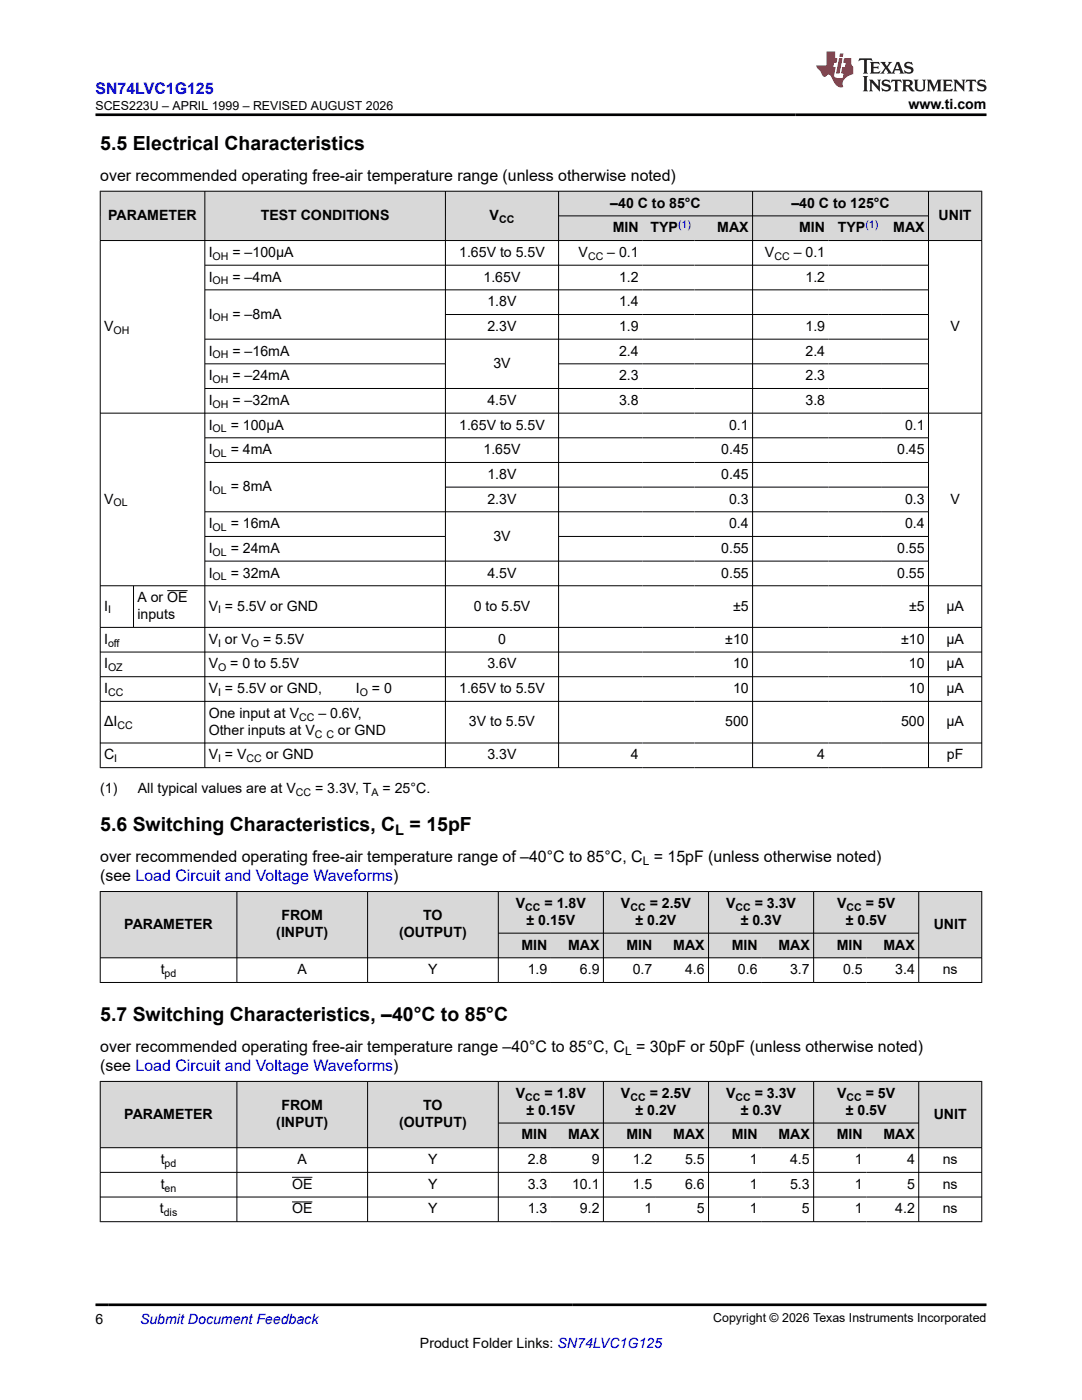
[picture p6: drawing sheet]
<svg xmlns="http://www.w3.org/2000/svg" width="216mm" height="279mm" viewBox="0 0 216 279" stroke-linecap="round" stroke-linejoin="round" font-family="sans-serif">
<defs><g id="words">
<g font-size="3.9">
<text x="20" y="29.9">5.5 Electrical Characteristics</text>
<text x="20" y="165.9">5.6 Switching Characteristics, C</text>
<text x="81.7" y="165.9">= 15pF</text>
<text x="20" y="203.8">5.7 Switching Characteristics, –40°C to 85°C</text>
</g>
<text font-size="3.2" fill="#00f" x="19.1" y="18.7">SN74LVC1G125</text>
<g font-size="3.2">
<text x="20" y="36.1">over recommended operating free-air temperature range (unless otherwise noted)</text>
<text x="20" y="172">over recommended operating free-air temperature range of –40°C to 85°C, C = 15pF (unless otherwise noted)</text>
<text x="20" y="175.8">(see Load Circuit and Voltage Waveforms)</text>
<text x="20" y="209.9">over recommended operating free-air temperature range –40°C to 85°C, C = 30pF or 50pF (unless otherwise noted)</text>
<text x="20" y="213.7">(see Load Circuit and Voltage Waveforms)</text>
</g>
<text font-size="2.9" x="78.9" y="166.6">L</text>
<g font-size="2.8">
<text x="181.3" y="21.8">www.ti.com</text>
<text x="121.8" y="41.4">–40 C to 85°C</text>
<text x="157.9" y="41.4">–40 C to 125°C</text>
<text x="21.6" y="43.9">PARAMETER</text>
<text x="52" y="43.9">TEST CONDITIONS</text>
<text x="97.7" y="43.9">V</text>
<text x="122.3" y="46.4">MIN</text>
<text x="129.8" y="46.4">TYP</text>
<text x="143.1" y="46.4">MAX</text>
<text x="159.5" y="46.4">MIN</text>
<text x="167.2" y="46.4">TYP</text>
<text x="178.2" y="46.4">MAX</text>
<text x="187.3" y="43.9">UNIT</text>
<text x="41.6" y="51.3">I</text>
<text x="46.4" y="51.3">= –100μA</text>
<text x="91.6" y="51.3">1.65V to 5.5V</text>
<text x="115.5" y="51.3">V</text>
<text x="121.2" y="51.3">– 0.1</text>
<text x="152.6" y="51.3">V</text>
<text x="158.4" y="51.3">– 0.1</text>
<text x="41.6" y="56.2">I</text>
<text x="46.4" y="56.2">= –4mA</text>
<text x="96.5" y="56.2">1.65V</text>
<text x="123.5" y="56.2">1.2</text>
<text x="160.7" y="56.2">1.2</text>
<text x="41.6" y="63.6">I</text>
<text x="46.4" y="63.6">= –8mA</text>
<text x="97.3" y="61.1">1.8V</text>
<text x="123.5" y="61.1">1.4</text>
<text x="20.8" y="66">V</text>
<text x="41.6" y="71">I</text>
<text x="46.4" y="71">= –16mA</text>
<text x="97.3" y="66">2.3V</text>
<text x="123.5" y="66">1.9</text>
<text x="123.5" y="71">2.4</text>
<text x="160.7" y="66">1.9</text>
<text x="160.7" y="71">2.4</text>
<text x="189.6" y="66">V</text>
<text x="41.6" y="75.9">I</text>
<text x="46.4" y="75.9">= –24mA</text>
<text x="98.4" y="73.4">3V</text>
<text x="123.5" y="75.9">2.3</text>
<text x="160.7" y="75.9">2.3</text>
<text x="41.6" y="80.8">I</text>
<text x="46.4" y="80.8">= –32mA</text>
<text x="97.3" y="80.8">4.5V</text>
<text x="123.5" y="80.8">3.8</text>
<text x="160.7" y="80.8">3.8</text>
<text x="41.6" y="85.7">I</text>
<text x="46" y="85.7">= 100μA</text>
<text x="91.6" y="85.7">1.65V to 5.5V</text>
<text x="145.5" y="85.7">0.1</text>
<text x="180.6" y="85.7">0.1</text>
<text x="41.6" y="90.6">I</text>
<text x="46" y="90.6">= 4mA</text>
<text x="96.5" y="90.6">1.65V</text>
<text x="97.3" y="95.6">1.8V</text>
<text x="143.9" y="90.6">0.45</text>
<text x="143.9" y="95.6">0.45</text>
<text x="179" y="90.6">0.45</text>
<text x="20.8" y="100.5">V</text>
<text x="41.6" y="98">I</text>
<text x="46" y="98">= 8mA</text>
<text x="97.3" y="100.5">2.3V</text>
<text x="145.5" y="100.5">0.3</text>
<text x="180.6" y="100.5">0.3</text>
<text x="189.6" y="100.5">V</text>
<text x="41.6" y="105.4">I</text>
<text x="46" y="105.4">= 16mA</text>
<text x="98.4" y="107.9">3V</text>
<text x="145.5" y="105.4">0.4</text>
<text x="180.6" y="105.4">0.4</text>
<text x="41.6" y="110.3">I</text>
<text x="46" y="110.3">= 24mA</text>
<text x="143.9" y="110.3">0.55</text>
<text x="179" y="110.3">0.55</text>
<text x="41.6" y="115.3">I</text>
<text x="46" y="115.3">= 32mA</text>
<text x="97.3" y="115.3">4.5V</text>
<text x="143.9" y="115.3">0.55</text>
<text x="179" y="115.3">0.55</text>
<text x="20.8" y="121.9">I</text>
<text x="27.4" y="120.2">A or OE</text>
<text x="27.4" y="123.6">inputs</text>
<text x="41.6" y="121.9">V = 5.5V or GND</text>
<text x="94.5" y="121.9">0 to 5.5V</text>
<text x="146.3" y="121.9">±5</text>
<text x="181.4" y="121.9">±5</text>
<text x="188.8" y="121.9">μA</text>
<text x="20.8" y="128.5">I</text>
<text x="41.6" y="128.5">V or V</text>
<text x="52.5" y="128.5">= 5.5V</text>
<text x="99.4" y="128.5">0</text>
<text x="144.7" y="128.5">±10</text>
<text x="179.8" y="128.5">±10</text>
<text x="188.8" y="128.5">μA</text>
<text x="20.8" y="133.4">I</text>
<text x="41.6" y="133.4">V</text>
<text x="46" y="133.4">= 0 to 5.5V</text>
<text x="97.3" y="133.4">3.6V</text>
<text x="146.3" y="133.4">10</text>
<text x="181.4" y="133.4">10</text>
<text x="188.8" y="133.4">μA</text>
<text x="20.8" y="138.3">I</text>
<text x="41.6" y="138.3">V = 5.5V or GND,</text>
<text x="41.6" y="143.2">One input at V</text>
<text x="63.5" y="143.2">– 0.6V,</text>
<text x="71" y="138.3">I</text>
<text x="74.2" y="138.3">= 0</text>
<text x="91.6" y="138.3">1.65V to 5.5V</text>
<text x="146.3" y="138.3">10</text>
<text x="181.4" y="138.3">10</text>
<text x="188.8" y="138.3">μA</text>
<text x="20.8" y="144.9">ΔI</text>
<text x="41.6" y="146.6">Other inputs at V</text>
<text x="67.4" y="146.6">or GND</text>
<text x="93.6" y="144.9">3V to 5.5V</text>
<text x="144.7" y="144.9">500</text>
<text x="179.8" y="144.9">500</text>
<text x="188.8" y="144.9">μA</text>
<text x="20.8" y="151.6">C</text>
<text x="41.6" y="151.6">V = V</text>
<text x="53" y="151.6">or GND</text>
<text x="97.3" y="151.6">3.3V</text>
<text x="125.9" y="151.6">4</text>
<text x="163.1" y="151.6">4</text>
<text x="188.9" y="151.6">pF</text>
<text x="20" y="158.4">(1)</text>
<text x="27.5" y="158.4">All typical values are at V</text>
<text x="62.9" y="158.4">= 3.3V, T</text>
<text x="76.3" y="158.4">= 25°C.</text>
<text x="24.8" y="185.4">PARAMETER</text>
<text x="56.2" y="183.7">FROM</text>
<text x="84.5" y="183.7">TO</text>
<text x="102.9" y="181.2">V</text>
<text x="105.1" y="184.6">± 0.15V</text>
<text x="108.7" y="181.2">= 1.8V</text>
<text x="123.9" y="181.2">V</text>
<text x="126.8" y="184.6">± 0.2V</text>
<text x="129.6" y="181.2">= 2.5V</text>
<text x="144.9" y="181.2">V</text>
<text x="147.8" y="184.6">± 0.3V</text>
<text x="150.6" y="181.2">= 3.3V</text>
<text x="167" y="181.2">V</text>
<text x="168.8" y="184.6">± 0.5V</text>
<text x="172.8" y="181.2">= 5V</text>
<text x="186.3" y="185.4">UNIT</text>
<text x="55.1" y="187">(INPUT)</text>
<text x="79.6" y="187">(OUTPUT)</text>
<text x="104.1" y="189.5">MIN</text>
<text x="113.4" y="189.5">MAX</text>
<text x="125" y="189.5">MIN</text>
<text x="134.3" y="189.5">MAX</text>
<text x="146" y="189.5">MIN</text>
<text x="155.3" y="189.5">MAX</text>
<text x="167" y="189.5">MIN</text>
<text x="176.3" y="189.5">MAX</text>
<text x="32.1" y="194.4">t</text>
<text x="59.4" y="194.4">A</text>
<text x="85.4" y="194.4">Y</text>
<text x="105.3" y="194.4">1.9</text>
<text x="115.7" y="194.4">6.9</text>
<text x="126.3" y="194.4">0.7</text>
<text x="136.7" y="194.4">4.6</text>
<text x="147.3" y="194.4">0.6</text>
<text x="157.7" y="194.4">3.7</text>
<text x="168.2" y="194.4">0.5</text>
<text x="178.6" y="194.4">3.4</text>
<text x="188.1" y="194.4">ns</text>
<text x="56.2" y="221.6">FROM</text>
<text x="84.5" y="221.6">TO</text>
<text x="102.9" y="219.1">V</text>
<text x="108.7" y="219.1">= 1.8V</text>
<text x="123.9" y="219.1">V</text>
<text x="129.6" y="219.1">= 2.5V</text>
<text x="144.9" y="219.1">V</text>
<text x="150.6" y="219.1">= 3.3V</text>
<text x="167" y="219.1">V</text>
<text x="172.8" y="219.1">= 5V</text>
<text x="24.8" y="223.2">PARAMETER</text>
<text x="55.1" y="224.9">(INPUT)</text>
<text x="79.6" y="224.9">(OUTPUT)</text>
<text x="104.1" y="227.4">MIN</text>
<text x="105.1" y="222.5">± 0.15V</text>
<text x="113.4" y="227.4">MAX</text>
<text x="125" y="227.4">MIN</text>
<text x="126.8" y="222.5">± 0.2V</text>
<text x="134.3" y="227.4">MAX</text>
<text x="146" y="227.4">MIN</text>
<text x="147.8" y="222.5">± 0.3V</text>
<text x="155.3" y="227.4">MAX</text>
<text x="167" y="227.4">MIN</text>
<text x="168.8" y="222.5">± 0.5V</text>
<text x="176.3" y="227.4">MAX</text>
<text x="186.3" y="223.2">UNIT</text>
<text x="32.1" y="232.3">t</text>
<text x="59.4" y="232.3">A</text>
<text x="85.4" y="232.3">Y</text>
<text x="105.3" y="232.3">2.8</text>
<text x="118.1" y="232.3">9</text>
<text x="126.3" y="232.3">1.2</text>
<text x="136.7" y="232.3">5.5</text>
<text x="149.6" y="232.3">1</text>
<text x="157.7" y="232.3">4.5</text>
<text x="170.6" y="232.3">1</text>
<text x="181" y="232.3">4</text>
<text x="188.1" y="232.3">ns</text>
<text x="32.1" y="237.2">t</text>
<text x="58.3" y="237.2">OE</text>
<text x="85.4" y="237.2">Y</text>
<text x="105.3" y="237.2">3.3</text>
<text x="114.1" y="237.2">10.1</text>
<text x="126.3" y="237.2">1.5</text>
<text x="136.7" y="237.2">6.6</text>
<text x="149.6" y="237.2">1</text>
<text x="157.7" y="237.2">5.3</text>
<text x="170.6" y="237.2">1</text>
<text x="181" y="237.2">5</text>
<text x="188.1" y="237.2">ns</text>
<text x="31.9" y="242.2">t</text>
<text x="58.3" y="242.2">OE</text>
<text x="85.4" y="242.2">Y</text>
<text x="105.3" y="242.2">1.3</text>
<text x="115.7" y="242.2">9.2</text>
<text x="128.6" y="242.2">1</text>
<text x="139" y="242.2">5</text>
<text x="149.6" y="242.2">1</text>
<text x="160" y="242.2">5</text>
<text x="170.6" y="242.2">1</text>
<text x="178.6" y="242.2">4.2</text>
<text x="188.1" y="242.2">ns</text>
<text x="19.1" y="264.2">6</text>
<text x="83.8" y="269">Product Folder Links: SN74LVC1G125</text>
</g>
<text font-size="2.8" fill="#00f" x="27.9" y="264.2">Submit Document Feedback</text>
<g font-size="2.5">
<text x="19" y="21.9">SCES223U – APRIL 1999 – REVISED AUGUST 2026</text>
<text x="142.3" y="263.9">Copyright © 2026 Texas Instruments Incorporated</text>
</g>
<g font-size="2.4">
<text x="128.3" y="172.6">L</text>
<text x="124.7" y="210.5">L</text>
</g>
<g font-size="2.1">
<text x="99.6" y="44.5">CC</text>
<text x="42.4" y="51.8">OH</text>
<text x="117.3" y="51.8">CC</text>
<text x="154.5" y="51.8">CC</text>
<text x="42.4" y="56.8">OH</text>
<text x="42.4" y="64.1">OH</text>
<text x="22.6" y="66.6">OH</text>
<text x="42.4" y="71.5">OH</text>
<text x="42.4" y="76.4">OH</text>
<text x="42.4" y="81.4">OH</text>
<text x="42.4" y="86.3">OL</text>
<text x="42.4" y="91.2">OL</text>
<text x="22.6" y="101.1">OL</text>
<text x="42.4" y="98.6">OL</text>
<text x="42.4" y="106">OL</text>
<text x="42.4" y="110.9">OL</text>
<text x="42.4" y="115.8">OL</text>
<text x="21.6" y="122.4">I</text>
<text x="43.5" y="122.4">I</text>
<text x="21.6" y="129">off</text>
<text x="43.5" y="129">I</text>
<text x="50.1" y="129">O</text>
<text x="21.6" y="134">OZ</text>
<text x="43.5" y="134">O</text>
<text x="21.6" y="138.9">CC</text>
<text x="43.5" y="138.9">I</text>
<text x="59.7" y="143.8">CC</text>
<text x="71.8" y="138.9">O</text>
<text x="23.4" y="145.5">CC</text>
<text x="62.8" y="147.2">C C</text>
<text x="22.8" y="152.1">I</text>
<text x="43.5" y="152.1">I</text>
<text x="49.2" y="152.1">CC</text>
<text x="59" y="158.9">CC</text>
<text x="74.1" y="158.9">A</text>
<text x="104.8" y="181.8">CC</text>
<text x="125.8" y="181.8">CC</text>
<text x="146.8" y="181.8">CC</text>
<text x="168.9" y="181.8">CC</text>
<text x="32.8" y="195">pd</text>
<text x="104.8" y="219.7">CC</text>
<text x="125.8" y="219.7">CC</text>
<text x="146.8" y="219.7">CC</text>
<text x="168.9" y="219.7">CC</text>
<text x="32.8" y="232.9">pd</text>
<text x="32.8" y="237.8">en</text>
<text x="32.7" y="242.7">dis</text>
</g>
<g font-size="2.1" fill="#00f">
<text x="135.3" y="45.4">(1)</text>
<text x="172.7" y="45.4">(1)</text>
</g>
</g></defs>
<g fill="#d8d8d8">
<path d="M20 38.2h175.9v4.9h-175.9z" fill-rule="evenodd"/>
<path d="M20.1 38.2h20.7v9.7h-20.7z" fill-rule="evenodd"/>
<path d="M40.9 38.2h47.9v9.7h-47.9z" fill-rule="evenodd"/>
<path d="M88.9 38.2h22.5v9.7h-22.5z" fill-rule="evenodd"/>
<path d="M111.5 38.2h38.6v4.8h-38.6z" fill-rule="evenodd"/>
<path d="M150.2 38.2h35v4.8h-35z" fill-rule="evenodd"/>
<path d="M185.3 38.2h10.5v9.7h-10.5z" fill-rule="evenodd"/>
<path d="M111.5 43.1h16.7v4.8h-16.7z" fill-rule="evenodd"/>
<path d="M128.2 43.1h10.4v4.8h-10.4z" fill-rule="evenodd"/>
<path d="M138.6 43.1h11.5v4.8h-11.5z" fill-rule="evenodd"/>
<path d="M150.2 43.1h15.1v4.8h-15.1z" fill-rule="evenodd"/>
<path d="M165.4 43.1h10.6v4.8h-10.6z" fill-rule="evenodd"/>
<path d="M176 43.1h9.2v4.8h-9.2z" fill-rule="evenodd"/>
</g>
<g fill="none" stroke="#000" stroke-width=".2">
<path d="M19.9 38.2h176.1M20 38.1v115.2M40.9 38.1v115.2M88.9 38.1v115.2M111.5 38.1v115.2M150.2 38.1v115.2M185.3 38.1v115.2M195.9 38.1v115.2M19.9 48h176.1M40.9 52.9h144.4M40.9 57.8h144.4M111.5 43.1h73.8"/>
<path d="M40.9 72.6h48M40.9 77.5h144.4M88.9 62.8h96.4M111.5 72.6h73.8M185.3 67.7h-144.4M19.9 82.5h176.1M40.9 87.4h144.4M40.9 92.3h144.4M88.9 97.2h96.4M19.9 116.9h176.1M26.6 116.9v8.4M33.4 117.9h4"/>
<path d="M40.9 102.1h144.4M40.9 107.1h48M40.9 112h144.4M111.5 107.1h73.8M19.9 125.2h176.1M19.9 130.1h176.1M19.9 135.1h176.1M19.9 140h176.1M19.9 148.3h176.1M19.9 153.2h176.1"/>
</g>
<g fill="#d8d8d8">
<path d="M20 177.9h175.9v8.3h-175.9z" fill-rule="evenodd"/>
<path d="M20.1 178h27.1v13.1h-27.1z" fill-rule="evenodd"/>
<path d="M47.3 178h26v13.1h-26z" fill-rule="evenodd"/>
<path d="M73.4 178h26v13.1h-26z" fill-rule="evenodd"/>
<path d="M99.5 178h20.8v8.2h-20.8z" fill-rule="evenodd"/>
<path d="M120.5 178h20.8v8.2h-20.8z" fill-rule="evenodd"/>
<path d="M141.4 178h20.9v8.2h-20.9z" fill-rule="evenodd"/>
<path d="M162.4 178h20.9v8.2h-20.9z" fill-rule="evenodd"/>
<path d="M183.4 178h12.4v13.1h-12.4z" fill-rule="evenodd"/>
<path d="M99.5 186.3h10.4v4.8h-10.4z" fill-rule="evenodd"/>
<path d="M109.9 186.3h10.4v4.8h-10.4z" fill-rule="evenodd"/>
<path d="M120.5 186.3h10.4v4.8h-10.4z" fill-rule="evenodd"/>
<path d="M130.9 186.3h10.4v4.8h-10.4z" fill-rule="evenodd"/>
<path d="M141.4 186.3h10.5v4.8h-10.5z" fill-rule="evenodd"/>
<path d="M151.9 186.3h10.4v4.8h-10.4z" fill-rule="evenodd"/>
<path d="M162.4 186.3h10.5v4.8h-10.5z" fill-rule="evenodd"/>
<path d="M172.9 186.3h10.4v4.8h-10.4z" fill-rule="evenodd"/>
</g>
<g fill="none" stroke="#000" stroke-width=".2">
<path d="M19.9 177.9h176.1M20 177.9v18.2M47.3 177.9v18.2M73.4 177.9v18.2M99.4 177.9v18.2M120.4 177.9v18.2M141.4 177.9v18.2M162.4 177.9v18.2M183.3 177.9v18.2M195.9 177.9v18.2M19.9 191.2h176.1M19.9 196.1h176.1"/>
<path d="M99.4 186.2h84"/>
</g>
<g fill="#d8d8d8">
<path d="M20 215.8h175.9v8.3h-175.9z" fill-rule="evenodd"/>
<path d="M20.1 215.9h27.1v13.1h-27.1z" fill-rule="evenodd"/>
<path d="M47.3 215.9h26v13.1h-26z" fill-rule="evenodd"/>
<path d="M73.4 215.9h26v13.1h-26z" fill-rule="evenodd"/>
<path d="M99.5 215.9h20.8v8.2h-20.8z" fill-rule="evenodd"/>
<path d="M120.5 215.9h20.8v8.2h-20.8z" fill-rule="evenodd"/>
<path d="M141.4 215.9h20.9v8.2h-20.9z" fill-rule="evenodd"/>
<path d="M162.4 215.9h20.9v8.2h-20.9z" fill-rule="evenodd"/>
<path d="M183.4 215.9h12.4v13.1h-12.4z" fill-rule="evenodd"/>
<path d="M99.5 224.2h10.4v4.8h-10.4z" fill-rule="evenodd"/>
<path d="M109.9 224.2h10.4v4.8h-10.4z" fill-rule="evenodd"/>
<path d="M120.5 224.2h10.4v4.8h-10.4z" fill-rule="evenodd"/>
<path d="M130.9 224.2h10.4v4.8h-10.4z" fill-rule="evenodd"/>
<path d="M141.4 224.2h10.5v4.8h-10.5z" fill-rule="evenodd"/>
<path d="M151.9 224.2h10.4v4.8h-10.4z" fill-rule="evenodd"/>
<path d="M162.4 224.2h10.5v4.8h-10.5z" fill-rule="evenodd"/>
<path d="M172.9 224.2h10.4v4.8h-10.4z" fill-rule="evenodd"/>
</g>
<g fill="none" stroke="#000" stroke-width=".2">
<path d="M19.9 215.8h176.1M20 215.8v28.1M47.3 215.8v28.1M73.4 215.8v28.1M99.4 215.8v28.1M120.4 215.8v28.1M141.4 215.8v28.1M162.4 215.8v28.1M183.3 215.8v28.1M195.9 215.8v28.1M19.9 229h176.1M19.9 234h176.1"/>
<path d="M19.9 238.9h176.1M58.3 234.9h4M58.3 239.9h4M99.4 224.1h84M19.9 243.8h176.1"/>
</g>
<path d="M171.5 11.6l-.2 .6 .5-.2h.6v.1v2.2l-.2 .4h1l-.2-.4v-2.2v-.1h.5l.6 .2-.2-.6zM173.6 12.4l.2 .3v1.6l-.2 .4h1.9l.1-.6a1.08 1.08 0 0 1-1.3 .2v-.7h.6l.4 .2v-.7l-.4 .2h-.6v-.5l.2-.2a1 1 0 0 1 1 .3l-.1-.5zM175.7 12.4l.9 1.1-1 1.2h.9l-.2-.2 .5-.8 .4 .8-.2 .2h1.6l-.2-.2 .2-.5h.9l.1 .5-.1 .2h.9l-.2-.4-.8-1.9h-.5l-.9 2.1-.9-1.1 .9-1h-.8l.2 .2-.4 .6-.4-.6 .2-.2zM179 12.8l.4 1h-.7zM180.7 12.5a.65 .65 0 0 0-.2 .7 .65 .65 0 0 0 .6 .5l.6 .1 .1 .3a.79 .79 0 0 1-.7 .4 .79 .79 0 0 1-.7-.5l.1 .7 .2-.1a.93 .93 0 0 0 1.1 0 .93 .93 0 0 0 .4-.9 1.46 1.46 0 0 0-1.2-.6l-.1-.3a1.09 1.09 0 0 1 1.2 .2l-.2-.6-.1 .1-.5-.2zM172.2 15.2l.2 .4v2.2l-.2 .4h1l-.2-.4v-2.2l.2-.4zM173.4 15.9l.2 .4v1.5l-.2 .4h.8l-.3-.4 .1-1.3 1.6 1.8v-2l.2-.4h-.7l.1 .2 .1 1.1-1.2-1.3zM176.2 16a.65 .65 0 0 0-.2 .8 .65 .65 0 0 0 .6 .4l.6 .2 .1 .2a.79 .79 0 0 1-.7 .4 .79 .79 0 0 1-.7-.5l.1 .7 .2-.1a.93 .93 0 0 0 1.1 .1 .93 .93 0 0 0 .4-1 1.46 1.46 0 0 0-1.2-.5l-.1-.4a1.09 1.09 0 0 1 1.2 .2l-.1-.6-.2 .1-.5-.1zM177.9 15.9l-.1 .6a.63 .63 0 0 1 .8-.3v1.6l-.3 .4h1l-.2-.4v-1.6a.66 .66 0 0 1 .8 .3l-.1-.6zM180 15.9l.2 .4v1.5l-.2 .4h1l-.2-.2-.1-.7h.5l.1 .2a.79 .79 0 0 0 1.2 .6l-1-.9a.61 .61 0 0 0 .6-.6 .61 .61 0 0 0-.5-.7zM180.8 16.2h.1a.47 .47 0 0 1 .5 .1 .47 .47 0 0 1 .1 .5l-.1 .1-.7 .1zM182.3 15.9l.2 .2a2.27 2.27 0 0 0 .4 2 1.04 1.04 0 0 0 1.7-.7v-1.3l.2-.2h-.8l.2 .4v1.1a.6 .6 0 0 1-.6 .6 .6 .6 0 0 1-.6-.6v-1.1l.3-.4zM184.9 15.9l.2 .4v1.5l-.2 .4h.8l-.3-.4v-1.4l.9 1.9 .9-1.9v1.4l-.3 .4h1l-.2-.4v-1.5l.2-.4h-.8l-.7 1.5-.6-1.5zM188.1 15.9l.2 .4v1.5l-.2 .4h1.9l.1-.6a1.09 1.09 0 0 1-1.3 .2v-.7h.6l.4 .2v-.6l-.4 .2h-.6v-.6l.2-.1a1.01 1.01 0 0 1 1 .3l-.1-.6zM190.2 15.9l.3 .4v1.5l-.3 .4h.8l-.2-.4v-1.3l1.6 1.8v-2l.2-.4h-.7l.2 .2v1.1l-1.2-1.3zM192.8 15.9l-.1 .6a.63 .63 0 0 1 .8-.3v1.6l-.3 .4h1l-.2-.4v-1.6a.66 .66 0 0 1 .8 .3l-.1-.6zM195.2 16a.65 .65 0 0 0-.2 .8 .65 .65 0 0 0 .6 .4l.6 .2 .2 .2a.79 .79 0 0 1-.7 .4 .79 .79 0 0 1-.7-.5l.1 .7 .2-.1a.93 .93 0 0 0 1 .1 .93 .93 0 0 0 .5-1 1.46 1.46 0 0 0-1.3-.5v-.4a1.09 1.09 0 0 1 1.2 .2l-.2-.6-.2 .1-.5-.1z" fill="#231f20"/>
<path d="M164.9 10.3v2.7h-2l.1 .4 .8 1a.95 .95 0 0 0 1 .9 .59 .59 0 0 1 .5-.4 .59 .59 0 0 1 .5 .3l.4 .8a1.59 1.59 0 0 0 2.1 1.4 1.61 1.61 0 0 1 1-2.3l1-.3-.1-1.5a1.59 1.59 0 0 1-.3-1.7h-1.5l-.2 .9h.6l-.2 .9h-.5l-.2 .9v.3l.4 .1-.1 .9h-.7a.73 .73 0 0 1-1-.7l.3-1.5h-.5l.1-.9h.5l.2-.9h-.5v-1.3zM167.4 11.6l-.6 3.1h.7l.6-3.1zM167.6 10.7l-.1 .6h.7l.1-.6z" fill="#ed1c24"/>
<path d="M19.1 22.9h177.8M19.1 260.4h177.8" fill="none" stroke="#000" stroke-width=".53"/>
<use href="#words"/>
</svg>
